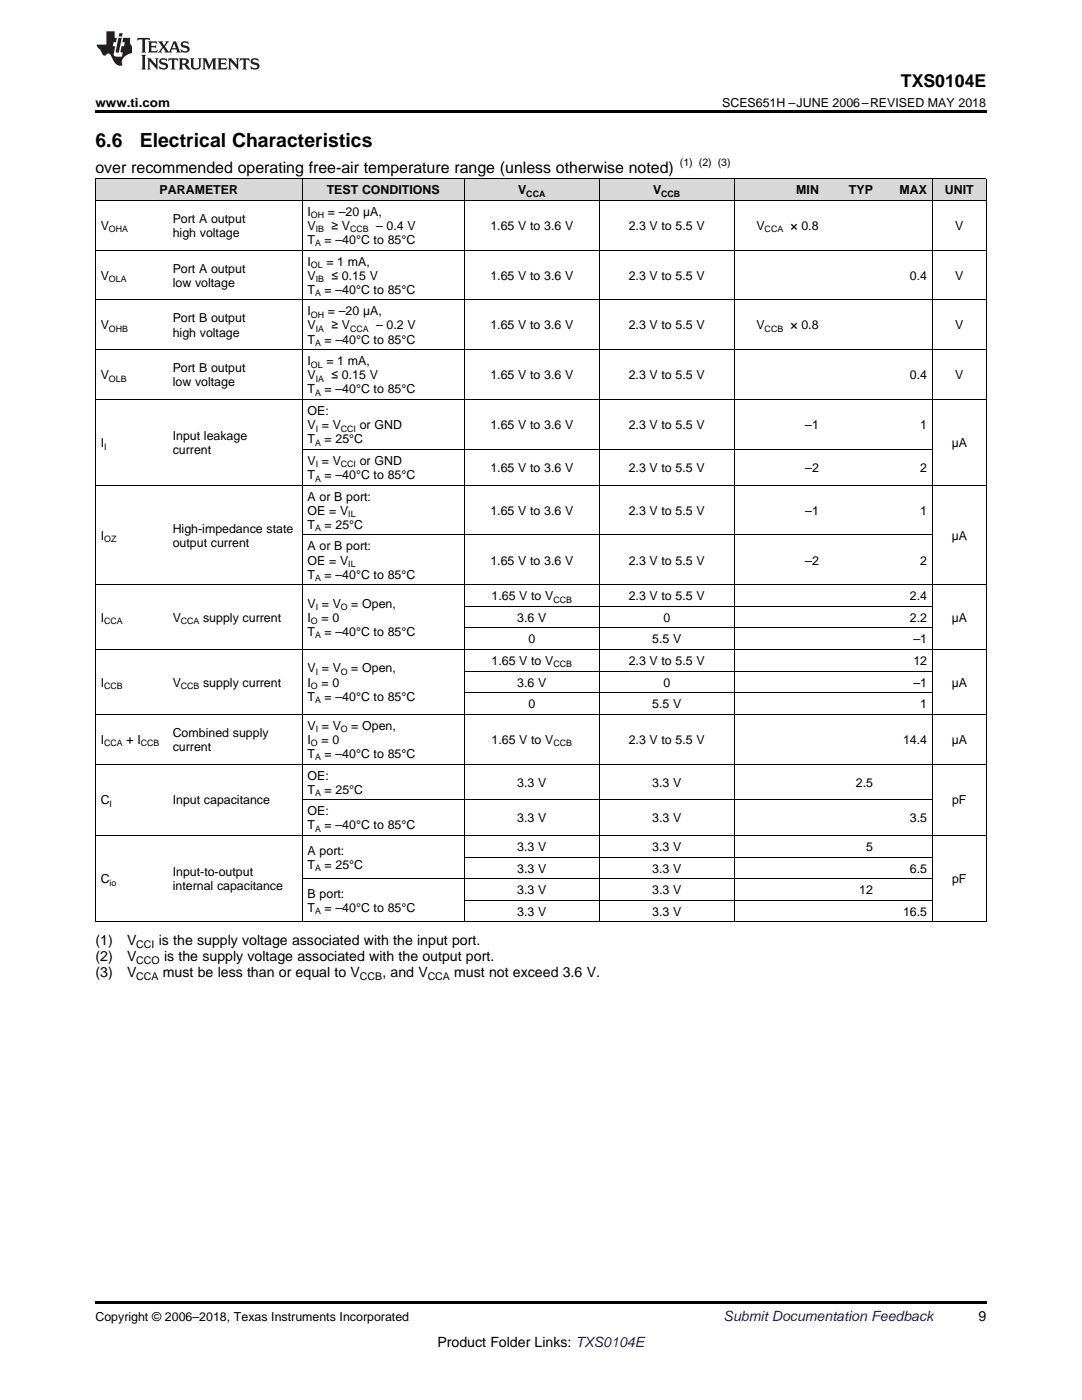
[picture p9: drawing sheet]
<svg xmlns="http://www.w3.org/2000/svg" width="216mm" height="279mm" viewBox="0 0 216 279" stroke-linecap="round" stroke-linejoin="round" font-family="sans-serif">
<defs><g id="words">
<g font-size="3.9">
<text x="19" y="29.3">6.6</text>
<text x="27.9" y="29.3">Electrical Characteristics</text>
</g>
<text font-size="3.5" x="179.8" y="17.3">TXS0104E</text>
<text font-size="3.2" x="19" y="34.4">over recommended operating free-air temperature range (unless otherwise noted)</text>
<g font-size="2.8">
<text x="19" y="188.6">(1)</text>
<text x="19" y="191.8">(2)</text>
<text x="25.4" y="188.6">V</text>
<text x="25.4" y="191.8">V</text>
<text x="31.7" y="188.6">is the supply voltage associated with the input port.</text>
<text x="32.7" y="191.8">is the supply voltage associated with the output port.</text>
<text x="19" y="194.9">(3)</text>
<text x="25.4" y="194.9">V</text>
<text x="32.5" y="194.9">must be less than or equal to V</text>
<text x="76.3" y="194.9">, and V</text>
<text x="90.6" y="194.9">must not exceed 3.6 V.</text>
<text x="195.3" y="263.6">9</text>
<text x="87.3" y="268.9">Product Folder Links: TXS0104E</text>
</g>
<text font-size="2.8" fill="#0000c8" x="144.4" y="263.6">Submit Documentation Feedback</text>
<g font-size="2.5">
<text x="19" y="21.4">www.ti.com</text>
<text x="144.1" y="21.4">SCES651H –JUNE 2006–REVISED MAY 2018</text>
<text x="31.9" y="38.7">PARAMETER</text>
<text x="65.2" y="38.7">TEST CONDITIONS</text>
<text x="103.4" y="38.7">V</text>
<text x="130.3" y="38.7">V</text>
<text x="158.9" y="38.7">MIN</text>
<text x="169.4" y="38.7">TYP</text>
<text x="179.5" y="38.7">MAX</text>
<text x="188.6" y="38.7">UNIT</text>
<text x="20.1" y="45.9">V</text>
<text x="34.5" y="44.4">Port A output</text>
<text x="34.5" y="47.3">high voltage</text>
<text x="61.4" y="43">I</text>
<text x="61.4" y="45.9">V</text>
<text x="65.4" y="43">= –20 µA,</text>
<text x="66.1" y="45.9">≥ V</text>
<text x="75" y="45.9">– 0.4 V</text>
<text x="97.9" y="45.9">1.65 V to 3.6 V</text>
<text x="125.4" y="45.9">2.3 V to 5.5 V</text>
<text x="151" y="45.9">V</text>
<text x="157.8" y="45.9">× 0.8</text>
<text x="190.6" y="45.9">V</text>
<text x="61.4" y="48.7">T</text>
<text x="61.4" y="53">I</text>
<text x="64.8" y="48.7">= –40°C to 85°C</text>
<text x="65.1" y="53">= 1 mA,</text>
<text x="20.1" y="55.8">V</text>
<text x="34.5" y="54.4">Port A output</text>
<text x="34.5" y="57.2">low voltage</text>
<text x="61.4" y="55.8">V</text>
<text x="61.4" y="58.6">T</text>
<text x="64.8" y="58.6">= –40°C to 85°C</text>
<text x="66.1" y="55.8">≤ 0.15 V</text>
<text x="97.9" y="55.8">1.65 V to 3.6 V</text>
<text x="125.4" y="55.8">2.3 V to 5.5 V</text>
<text x="181.6" y="55.8">0.4</text>
<text x="190.6" y="55.8">V</text>
<text x="20.1" y="65.8">V</text>
<text x="34.5" y="64.3">Port B output</text>
<text x="61.4" y="62.9">I</text>
<text x="61.4" y="65.8">V</text>
<text x="65.4" y="62.9">= –20 µA,</text>
<text x="66.1" y="65.8">≥ V</text>
<text x="75" y="65.8">– 0.2 V</text>
<text x="97.9" y="65.8">1.65 V to 3.6 V</text>
<text x="125.4" y="65.8">2.3 V to 5.5 V</text>
<text x="151" y="65.8">V</text>
<text x="157.8" y="65.8">× 0.8</text>
<text x="190.6" y="65.8">V</text>
<text x="34.5" y="67.2">high voltage</text>
<text x="61.4" y="68.6">T</text>
<text x="64.8" y="68.6">= –40°C to 85°C</text>
<text x="20.1" y="75.7">V</text>
<text x="34.5" y="74.3">Port B output</text>
<text x="34.5" y="77.1">low voltage</text>
<text x="61.4" y="72.9">I</text>
<text x="61.4" y="75.7">V</text>
<text x="65.1" y="72.9">= 1 mA,</text>
<text x="66.1" y="75.7">≤ 0.15 V</text>
<text x="97.9" y="75.7">1.65 V to 3.6 V</text>
<text x="125.4" y="75.7">2.3 V to 5.5 V</text>
<text x="181.6" y="75.7">0.4</text>
<text x="190.6" y="75.7">V</text>
<text x="61.4" y="78.5">T</text>
<text x="61.4" y="82.8">OE:</text>
<text x="64.8" y="78.5">= –40°C to 85°C</text>
<text x="20.1" y="89.2">I</text>
<text x="34.5" y="87.8">Input leakage</text>
<text x="61.4" y="85.7">V = V</text>
<text x="61.4" y="88.5">T</text>
<text x="64.8" y="88.5">= 25°C</text>
<text x="71.8" y="85.7">or GND</text>
<text x="97.9" y="85.7">1.65 V to 3.6 V</text>
<text x="125.4" y="85.7">2.3 V to 5.5 V</text>
<text x="160.7" y="85.7">–1</text>
<text x="183.6" y="85.7">1</text>
<text x="189.9" y="89.2">µA</text>
<text x="34.5" y="90.6">current</text>
<text x="61.4" y="92.8">V = V</text>
<text x="61.4" y="95.6">T</text>
<text x="64.8" y="95.6">= –40°C to 85°C</text>
<text x="71.8" y="92.8">or GND</text>
<text x="97.9" y="94.2">1.65 V to 3.6 V</text>
<text x="125.4" y="94.2">2.3 V to 5.5 V</text>
<text x="160.7" y="94.2">–2</text>
<text x="183.6" y="94.2">2</text>
<text x="61.4" y="99.9">A or B port:</text>
<text x="20.1" y="107.7">I</text>
<text x="34.5" y="106.3">High-impedance state</text>
<text x="61.4" y="102.7">OE = V</text>
<text x="61.4" y="105.6">T</text>
<text x="64.8" y="105.6">= 25°C</text>
<text x="97.9" y="102.7">1.65 V to 3.6 V</text>
<text x="125.4" y="102.7">2.3 V to 5.5 V</text>
<text x="160.7" y="102.7">–1</text>
<text x="183.6" y="102.7">1</text>
<text x="189.9" y="107.7">µA</text>
<text x="34.5" y="109.1">output current</text>
<text x="61.4" y="109.9">A or B port:</text>
<text x="61.4" y="112.7">OE = V</text>
<text x="97.9" y="112.7">1.65 V to 3.6 V</text>
<text x="125.4" y="112.7">2.3 V to 5.5 V</text>
<text x="160.7" y="112.7">–2</text>
<text x="183.6" y="112.7">2</text>
<text x="61.4" y="115.5">T</text>
<text x="64.8" y="115.5">= –40°C to 85°C</text>
<text x="98.1" y="119.8">1.65 V to V</text>
<text x="125.4" y="119.8">2.3 V to 5.5 V</text>
<text x="181.6" y="119.8">2.4</text>
<text x="20.1" y="124.1">I</text>
<text x="34.5" y="124.1">V</text>
<text x="40.5" y="124.1">supply current</text>
<text x="61.4" y="121.3">V = V</text>
<text x="61.4" y="124.1">I</text>
<text x="64.1" y="124.1">= 0</text>
<text x="70.1" y="121.3">= Open,</text>
<text x="103.2" y="124.1">3.6 V</text>
<text x="132.4" y="124.1">0</text>
<text x="181.6" y="124.1">2.2</text>
<text x="189.9" y="124.1">µA</text>
<text x="61.4" y="126.9">T</text>
<text x="64.8" y="126.9">= –40°C to 85°C</text>
<text x="105.4" y="128.4">0</text>
<text x="130.1" y="128.4">5.5 V</text>
<text x="182.2" y="128.4">–1</text>
<text x="20.1" y="137">I</text>
<text x="34.5" y="137">V</text>
<text x="40.5" y="137">supply current</text>
<text x="61.4" y="134.2">V = V</text>
<text x="61.4" y="137">I</text>
<text x="64.1" y="137">= 0</text>
<text x="70.1" y="134.2">= Open,</text>
<text x="98.1" y="132.7">1.65 V to V</text>
<text x="103.2" y="137">3.6 V</text>
<text x="125.4" y="132.7">2.3 V to 5.5 V</text>
<text x="132.4" y="137">0</text>
<text x="182.2" y="132.7">12</text>
<text x="182.2" y="137">–1</text>
<text x="189.9" y="137">µA</text>
<text x="61.4" y="139.8">T</text>
<text x="64.8" y="139.8">= –40°C to 85°C</text>
<text x="105.4" y="141.3">0</text>
<text x="130.1" y="141.3">5.5 V</text>
<text x="183.6" y="141.3">1</text>
<text x="20.1" y="148.4">I</text>
<text x="25.2" y="148.4">+ I</text>
<text x="34.5" y="147">Combined supply</text>
<text x="34.5" y="149.9">current</text>
<text x="61.4" y="145.6">V = V</text>
<text x="61.4" y="148.4">I</text>
<text x="64.1" y="148.4">= 0</text>
<text x="70.1" y="145.6">= Open,</text>
<text x="98.1" y="148.4">1.65 V to V</text>
<text x="125.4" y="148.4">2.3 V to 5.5 V</text>
<text x="180.2" y="148.4">14.4</text>
<text x="189.9" y="148.4">µA</text>
<text x="61.4" y="151.3">T</text>
<text x="61.4" y="155.6">OE:</text>
<text x="64.8" y="151.3">= –40°C to 85°C</text>
<text x="20.1" y="160.5">C</text>
<text x="34.5" y="160.5">Input capacitance</text>
<text x="61.4" y="158.4">T</text>
<text x="64.8" y="158.4">= 25°C</text>
<text x="103.2" y="157">3.3 V</text>
<text x="130.1" y="157">3.3 V</text>
<text x="170.8" y="157">2.5</text>
<text x="190" y="160.5">pF</text>
<text x="61.4" y="162.7">OE:</text>
<text x="61.4" y="165.5">T</text>
<text x="64.8" y="165.5">= –40°C to 85°C</text>
<text x="103.2" y="164.1">3.3 V</text>
<text x="130.1" y="164.1">3.3 V</text>
<text x="181.6" y="164.1">3.5</text>
<text x="61.4" y="170.6">A port:</text>
<text x="61.4" y="173.4">T</text>
<text x="64.8" y="173.4">= 25°C</text>
<text x="103.2" y="169.8">3.3 V</text>
<text x="130.1" y="169.8">3.3 V</text>
<text x="172.8" y="169.8">5</text>
<text x="20.1" y="176.3">C</text>
<text x="34.5" y="174.9">Input-to-output</text>
<text x="34.5" y="177.7">internal capacitance</text>
<text x="61.4" y="179.2">B port:</text>
<text x="103.2" y="174.1">3.3 V</text>
<text x="103.2" y="178.4">3.3 V</text>
<text x="130.1" y="174.1">3.3 V</text>
<text x="130.1" y="178.4">3.3 V</text>
<text x="171.4" y="178.4">12</text>
<text x="181.6" y="174.1">6.5</text>
<text x="190" y="176.3">pF</text>
<text x="61.4" y="182">T</text>
<text x="64.8" y="182">= –40°C to 85°C</text>
<text x="103.2" y="182.7">3.3 V</text>
<text x="130.1" y="182.7">3.3 V</text>
<text x="180.2" y="182.7">16.5</text>
<text x="19" y="263.6">Copyright © 2006–2018, Texas Instruments Incorporated</text>
</g>
<g font-size="2.1">
<text x="135.7" y="33.2">(1) (2) (3)</text>
<text x="27.2" y="189.2">CCI</text>
<text x="27.2" y="192.3">CCO</text>
<text x="27.2" y="195.5">CCA</text>
<text x="71.8" y="195.5">CCB</text>
<text x="85.3" y="195.5">CCA</text>
</g>
<g font-size="1.8">
<text x="105" y="39.2">CCA</text>
<text x="131.9" y="39.2">CCB</text>
<text x="21.7" y="46.4">OHA</text>
<text x="62.1" y="43.5">OH</text>
<text x="63" y="46.4">IB</text>
<text x="69.8" y="46.4">CCB</text>
<text x="152.6" y="46.4">CCA</text>
<text x="62.1" y="53.5">OL</text>
<text x="62.9" y="49.2">A</text>
<text x="21.7" y="56.3">OLA</text>
<text x="62.9" y="59.1">A</text>
<text x="63" y="56.3">IB</text>
<text x="62.1" y="63.4">OH</text>
<text x="21.7" y="66.3">OHB</text>
<text x="62.9" y="69.1">A</text>
<text x="63" y="66.3">IA</text>
<text x="69.8" y="66.3">CCA</text>
<text x="152.6" y="66.3">CCB</text>
<text x="21.7" y="76.2">OLB</text>
<text x="62.1" y="73.4">OL</text>
<text x="63" y="76.2">IA</text>
<text x="62.9" y="79">A</text>
<text x="20.8" y="89.7">I</text>
<text x="62.9" y="89">A</text>
<text x="63" y="86.1">I</text>
<text x="68" y="86.1">CCI</text>
<text x="63" y="93.3">I</text>
<text x="68" y="93.3">CCI</text>
<text x="62.9" y="96.1">A</text>
<text x="62.9" y="106">A</text>
<text x="69.5" y="103.2">IL</text>
<text x="20.8" y="108.2">OZ</text>
<text x="69.5" y="113.2">IL</text>
<text x="62.9" y="116">A</text>
<text x="20.8" y="124.6">CCA</text>
<text x="36.1" y="124.6">CCA</text>
<text x="62.1" y="124.6">O</text>
<text x="63" y="121.8">I</text>
<text x="68" y="121.8">O</text>
<text x="110.4" y="120.3">CCB</text>
<text x="62.9" y="127.4">A</text>
<text x="20.8" y="137.5">CCB</text>
<text x="36.1" y="137.5">CCB</text>
<text x="62.1" y="137.5">O</text>
<text x="63" y="134.7">I</text>
<text x="68" y="134.7">O</text>
<text x="110.4" y="133.2">CCB</text>
<text x="62.9" y="140.3">A</text>
<text x="20.8" y="148.9">CCA</text>
<text x="28.1" y="148.9">CCB</text>
<text x="62.1" y="148.9">O</text>
<text x="63" y="146.1">I</text>
<text x="68" y="146.1">O</text>
<text x="110.4" y="148.9">CCB</text>
<text x="62.9" y="151.8">A</text>
<text x="21.9" y="161">I</text>
<text x="62.9" y="158.9">A</text>
<text x="62.9" y="166">A</text>
<text x="62.9" y="173.9">A</text>
<text x="21.9" y="176.8">io</text>
<text x="62.9" y="182.5">A</text>
</g>
</g></defs>
<g fill="#d8d8d8">
<path d="M19 35.7h14.4v4.3h-14.4z"/>
<path d="M33.4 35.7h26.9v4.3h-26.9z"/>
<path d="M60.3 35.7h32.4v4.3h-32.4z"/>
<path d="M92.7 35.7h26.9v4.3h-26.9z"/>
<path d="M119.6 35.7h26.9v4.3h-26.9z"/>
<path d="M146.5 35.7h18v4.3h-18z"/>
<path d="M164.5 35.7h10.8v4.3h-10.8z"/>
<path d="M175.3 35.7h10.8v4.3h-10.8z"/>
<path d="M186.1 35.7h10.7v4.3h-10.7z"/>
</g>
<path d="M19 22h177.8v.5h-177.8zM19 184h.2zM60.2 184h.1zM92.6 184h.1zM119.5 184h.1zM146.4 184h.1zM164.4 184h.1zM175.2 184h.1zM185.9 184h.2zM196.7 184h.1zM19 259.7h177.8v.5h-177.8z" fill="#000"/>
<g fill="none" stroke="#000" stroke-width=".2">
<path d="M19 40h177.8M19 35.6h177.8M19.1 35.7v148.3M60.3 35.7v148.3M92.6 35.7v148.3M119.5 35.7v148.3M146.5 35.7v148.3M186 35.7v148.3M196.8 35.7v148.3M19 59.8h177.8M19 49.9h177.8M19 79.7h177.8"/>
<path d="M19 69.8h177.8M19 96.8h177.8M60.3 89.7h125.8M19 116.7h177.8M60.3 106.8h125.8M19 129.6h177.8M92.7 138.2h93.4M92.7 133.9h93.4M92.7 125.3h93.4M92.7 121h93.4M19 152.5h177.8M19 142.5h177.8"/>
<path d="M60.3 159.6h125.8M19 166.7h177.8M60.3 175.3h125.8M92.7 179.7h93.4M92.7 171h93.4M19 184h177.8"/>
</g>
<g fill="#231f20">
<path d="M27.5 7.6l-.1 .5 .4-.2h.6v.1v2.1l-.2 .4h1l-.3-.4v-2.1l.1-.1h.5l.5 .2-.2-.5zM29.5 8.3l.2 .3v1.5l-.2 .4h1.8l.2-.6a1.04 1.04 0 0 1-1.3 .2v-.7h.6l.3 .2v-.6l-.3 .2h-.6v-.6l.8-.1 .4 .3-.2-.5zM31.5 8.3l.9 1.1-.9 1.1h.8l-.2-.2 .5-.7 .4 .7-.2 .2h1.5l-.1-.2 .1-.4h.9l.1 .4-.2 .2h1l-.3-.3-.7-1.9h-.5l-.9 2-.8-1 .9-1h-.8l.1 .3-.3 .5-.4-.6 .2-.2zM34.7 8.6l.4 1h-.7zM36.3 8.4a.63 .63 0 0 0-.2 .7 .63 .63 0 0 0 .6 .4l.6 .2 .1 .2a.75 .75 0 0 1-.7 .4 .75 .75 0 0 1-.6-.5l.1 .7 .1-.1a1.11 1.11 0 0 0 1.5-.6 1.13 1.13 0 0 0-1.2-.8l-.1-.4a1.04 1.04 0 0 1 1.2 .2l-.2-.5-.1 .1-.5-.2zM28.2 10.9l.2 .4v2.2l-.2 .4h1l-.3-.4v-2.2l.3-.4zM29.3 11.6l.3 .4v1.5l-.3 .4h.8l-.2-.4v-1.3l1.5 1.7v-1.9l.2-.4h-.7l.2 .4v.9l-1.1-1.3zM32 11.8a.62 .62 0 0 0-.2 .7 .62 .62 0 0 0 .6 .4l.6 .1 .1 .3a.76 .76 0 0 1-.7 .3 .76 .76 0 0 1-.6-.4l.1 .7 .1-.1a1.11 1.11 0 0 0 1.5-.6 1.13 1.13 0 0 0-1.2-.8l-.1-.4a1.04 1.04 0 0 1 1.2 .2l-.2-.6-.1 .1-.5-.1zM33.7 11.6l-.2 .6a.61 .61 0 0 1 .8-.3v1.6l-.2 .4h.9l-.2-.4v-1.6a.63 .63 0 0 1 .8 .3l-.2-.6zM35.6 11.6l.3 .4v1.5l-.3 .4h1l-.2-.2v-.8l.5 .2a.76 .76 0 0 0 1.2 .7l-1-1a.58 .58 0 0 0 .6-.5 .58 .58 0 0 0-.5-.6zM36.4 11.9h.1a.45 .45 0 0 1 .5 .1 .45 .45 0 0 1 .1 .5l-.7 .2zM37.9 11.6l.2 .2a2.17 2.17 0 0 0 .3 1.9 .99 .99 0 0 0 1.6-.6v-1.1l.2-.4h-.7l.2 .2a1.92 1.92 0 0 1-.2 1.8 .6 .6 0 0 1-.9-.5v-1.1l.2-.4zM40.4 11.6l.2 .4v1.5l-.2 .4h.7l-.2-.4v-1.4l.8 1.8 .8-1.8v1.4l-.2 .4h.9l-.2-.4v-1.5l.2-.4h-.8l-.6 1.5-.6-1.5zM43.4 11.6l.2 .4v1.5l-.2 .4h1.8l.2-.6a1.04 1.04 0 0 1-1.3 .1v-.6h.5l.4 .2v-.6l-.4 .2h-.5v-.7h.8l.3 .3-.1-.6zM45.5 11.6l.2 .4v1.5l-.2 .4h.7l-.2-.4v-1.3l1.5 1.7v-1.9l.2-.4h-.7l.2 .4v.9l-1.1-1.3zM47.9 11.6l-.1 .6a.61 .61 0 0 1 .8-.3v1.6l-.3 .4h1l-.3-.4 .1-1.6a.63 .63 0 0 1 .7 .3l-.1-.6zM50.2 11.8a.62 .62 0 0 0-.2 .7 .62 .62 0 0 0 .6 .4l.6 .1 .2 .3a.76 .76 0 0 1-.8 .3 .76 .76 0 0 1-.6-.4l.1 .7 .2-.1a1.11 1.11 0 0 0 1.5-.6 1.13 1.13 0 0 0-1.3-.8l-.1-.4a1.04 1.04 0 0 1 1.2 .2l-.1-.6-.2 .1-.5-.1z"/>
<path d="M21.2 6.3v2.6h-1.9l.1 .4 .7 .9a.91 .91 0 0 0 1 .8 .56 .56 0 0 1 .5-.3 .56 .56 0 0 1 .5 .3l.4 .8a1.53 1.53 0 0 0 1.9 1.2 1.54 1.54 0 0 1 1-2.1l.9-.3v-1.4a1.52 1.52 0 0 1-.3-1.6h-1.4l-.2 .8h.5l-.2 .8h-.4l-.2 1v.2l.4 .1-.2 .8a1.93 1.93 0 0 1-1.6-.3l.3-1.8h-.5l.2-.8h.4l.2-.8h-.4v-1.3zM23.6 7.6l-.6 2.9h.7l.6-2.9zM23.8 6.6l-.1 .7h.6l.2-.7z"/>
</g>
<use href="#words"/>
</svg>
